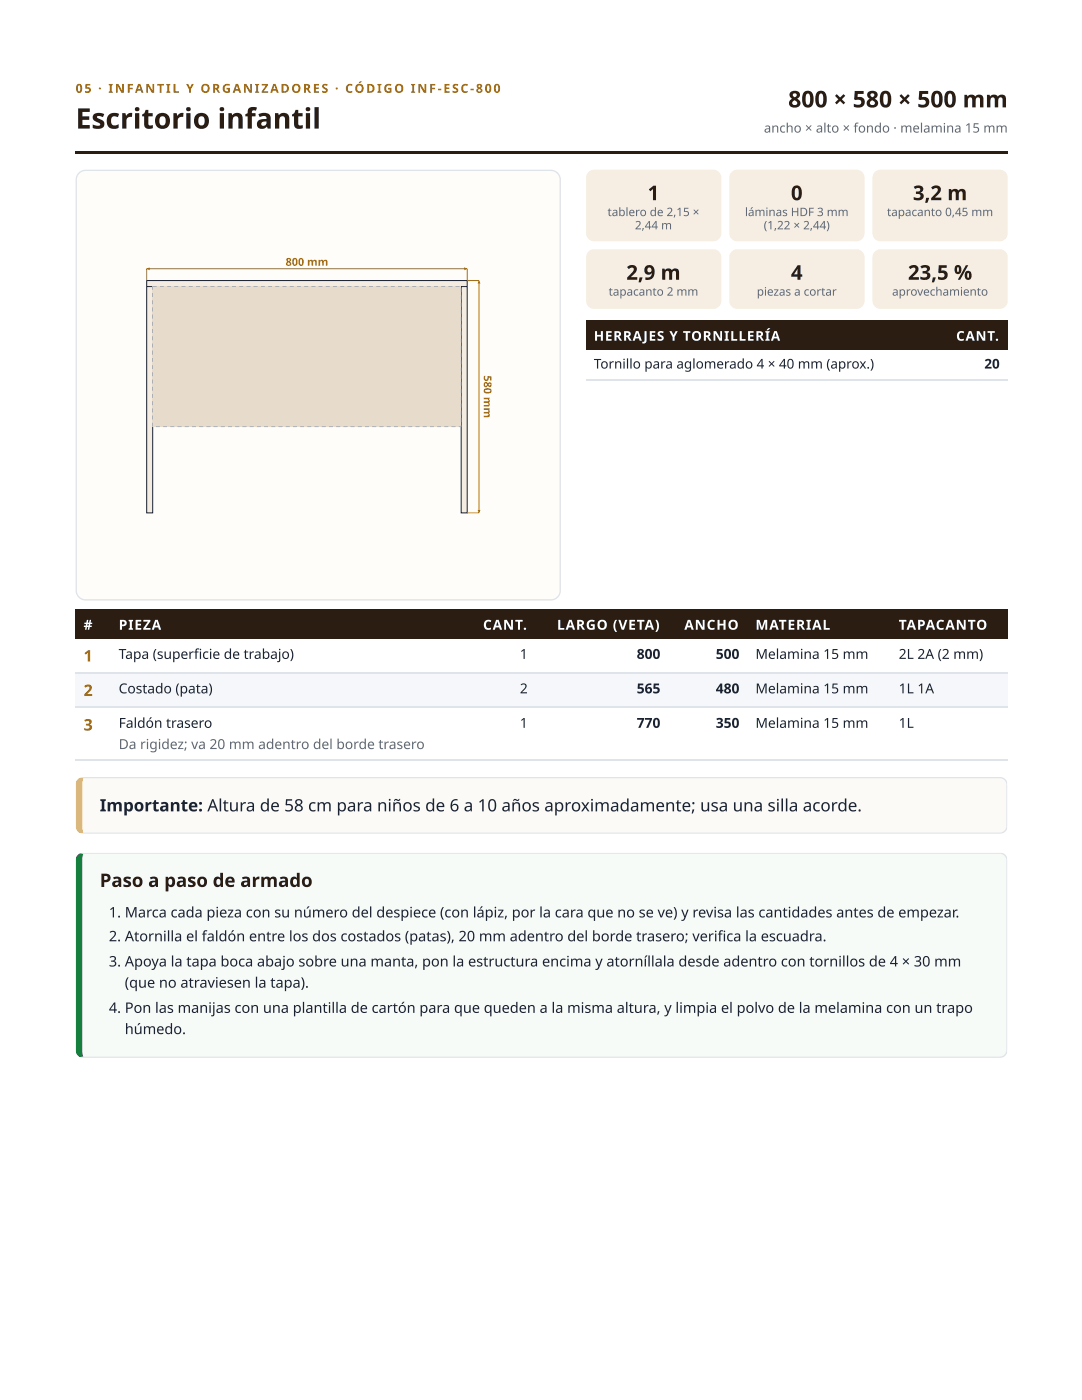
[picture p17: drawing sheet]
<svg xmlns="http://www.w3.org/2000/svg" width="216mm" height="279mm" viewBox="0 0 216 279" stroke-linecap="round" stroke-linejoin="round" font-family="sans-serif">
<defs><g id="words">
<text font-size="5.6" fill="#2b1d12" x="15.1" y="25.7">Escritorio infantil</text>
<text font-size="4.6" fill="#2b1d12" x="157.3" y="21.4">800 × 580 × 500 mm</text>
<g font-size="4.1" fill="#2b1d12">
<text x="129.2" y="40">1</text>
<text x="157.8" y="40">0</text>
<text x="182.2" y="40">3,2 m</text>
<text x="125" y="55.8">2,9 m</text>
<text x="157.8" y="55.8">4</text>
<text x="181.2" y="55.8">23,5 %</text>
</g>
<text font-size="3.7" fill="#2b1d12" x="19.9" y="177">Paso a paso de armado</text>
<text font-size="3.4" fill="#1b2333" x="19.9" y="161.9">Importante: Altura de 58 cm para niños de 6 a 10 años aproximadamente; usa una silla acorde.</text>
<g font-size="3.2" fill="#a26a10">
<text x="16.7" y="132">1</text>
<text x="16.7" y="138.9">2</text>
<text x="16.7" y="145.8">3</text>
</g>
<g font-size="2.9" fill="#1b2333">
<text x="21.7" y="183.1">1. Marca cada pieza con su número del despiece (con lápiz, por la cara que no se ve) y revisa las cantidades antes de empezar.</text>
<text x="21.7" y="187.9">2. Atornilla el faldón entre los dos costados (patas), 20 mm adentro del borde trasero; verifi ca la escuadra.</text>
<text x="21.7" y="192.9">3. Apoya la tapa boca abajo sobre una manta, pon la estructura encima y atorníllala desde adentro con tornillos de 4 × 30 mm</text>
<text x="24.9" y="197.1">(que no atraviesen la tapa).</text>
<text x="21.7" y="202.1">4. Pon las manijas con una plantilla de cartón para que queden a la misma altura, y limpia el polvo de la melamina con un trapo</text>
<text x="24.9" y="206.4">húmedo.</text>
</g>
<g font-size="2.8" fill="#fff">
<text x="16.7" y="125.7">#</text>
<text x="23.7" y="125.7">PIEZA</text>
<text x="96.4" y="125.7">CANT.</text>
<text x="111.1" y="125.7">LARGO (VETA)</text>
<text x="136.5" y="125.7">ANCHO</text>
<text x="150.7" y="125.7">MATERIAL</text>
<text x="179.3" y="125.7">TAPACANTO</text>
</g>
<g font-size="2.8" fill="#1b2333">
<text x="23.7" y="131.5">Tapa (superfi cie de trabajo)</text>
<text x="103.7" y="131.5">1</text>
<text x="127" y="131.5">800</text>
<text x="142.8" y="131.5">500</text>
<text x="150.7" y="131.5">Melamina 15 mm</text>
<text x="179.3" y="131.5">2L 2A (2 mm)</text>
<text x="23.7" y="138.4">Costado (pata)</text>
<text x="103.7" y="138.4">2</text>
<text x="127" y="138.4">565</text>
<text x="142.8" y="138.4">480</text>
<text x="150.7" y="138.4">Melamina 15 mm</text>
<text x="179.3" y="138.4">1L 1A</text>
<text x="23.7" y="145.3">Faldón trasero</text>
<text x="103.7" y="145.3">1</text>
<text x="127" y="145.3">770</text>
<text x="142.8" y="145.3">350</text>
<text x="150.7" y="145.3">Melamina 15 mm</text>
<text x="179.3" y="145.3">1L</text>
</g>
<text font-size="2.8" fill="#5d6678" x="23.7" y="149.5">Da rigidez; va 20 mm adentro del borde trasero</text>
<g font-size="2.7" fill="#fff">
<text x="118.5" y="68">HERRAJES Y TORNILLERÍA</text>
<text x="190.8" y="68">CANT.</text>
</g>
<g font-size="2.7" fill="#1b2333">
<text x="118.5" y="73.6">Tornillo para aglomerado 4 × 40 mm (aprox.)</text>
<text x="196.4" y="73.6">20</text>
</g>
<text font-size="2.6" fill="#5d6678" x="152.4" y="26.5">ancho × alto × fondo · melamina 15 mm</text>
<text font-size="2.5" fill="#a26a10" x="15.1" y="18.5">05 · INFANTIL Y ORGANIZADORES · CÓDIGO INF-ESC-800</text>
<g font-size="2.3" fill="#5d6678">
<text x="121.2" y="43.1">tablero de 2,15 ×</text>
<text x="126.7" y="45.8">2,44 m</text>
<text x="148.6" y="43.1">láminas HDF 3 mm</text>
<text x="152.4" y="45.8">(1,22 × 2,44)</text>
<text x="177" y="43.1">tapacanto 0,45 mm</text>
<text x="121.4" y="59">tapacanto 2 mm</text>
<text x="151" y="59">piezas a cortar</text>
<text x="178" y="59">aprovechamiento</text>
</g>
<g font-size="2.2" fill="#b07a12">
<text x="57" y="53">800 mm</text>
<text x="96.5" y="74.9" transform="rotate(90 96.5 74.9)">580 mm</text>
</g>
</g></defs>
<g fill="#2b1d12">
<path d="M15.1 30.2h185.9v.5h-185.9z"/>
<path d="M15.1 121.7h6.9v5.8h-6.9z"/>
<path d="M22 121.7h71.4v5.8h-71.4z"/>
<path d="M93.4 121.7h13.5v5.8h-13.5z"/>
<path d="M106.9 121.7h26.4v5.8h-26.4z"/>
<path d="M133.3 121.7h15.9v5.8h-15.9z"/>
<path d="M149.2 121.7h28.6v5.8h-28.6z"/>
<path d="M177.8 121.7h23.2v5.8h-23.2z"/>
</g>
<g fill="#f6f7fa">
<path d="M15.1 134.4h6.9v6.9h-6.9z"/>
<path d="M22 134.4h71.4v6.9h-71.4z"/>
<path d="M93.4 134.4h13.5v6.9h-13.5z"/>
<path d="M106.9 134.4h26.4v6.9h-26.4z"/>
<path d="M133.3 134.4h15.9v6.9h-15.9z"/>
<path d="M149.2 134.4h28.6v6.9h-28.6z"/>
<path d="M177.8 134.4h23.2v6.9h-23.2z"/>
</g>
<path d="M15.1 134.3h185.9M15.1 141.2h185.9M15.1 151.7h185.9" fill="none" stroke="#dfe3ea" stroke-width=".26"/>
<path d="M16.2 155.4l.5-.2h182.8a1.47 1.47 0 0 1 1.5 1.4v8.2a1.47 1.47 0 0 1-1.5 1.5h-182.8a1.3 1.3 0 0 1-1-1.5l.1-8.3 .1-.6z" fill="#fbfaf6"/>
<g fill="#dfe3ea">
<path d="M15.1 155h185.9v1h-185.9z"/>
<path d="M15.1 165.4h185.9v1h-185.9z"/>
<path d="M200.1 155h.9v11.4h-.9z"/>
</g>
<path d="M15.1 155h1.6v11.4h-1.6z" fill="#e0a84b"/>
<path d="M16.2 170.5l.5-.2h182.8a1.47 1.47 0 0 1 1.5 1.4v37.8a1.47 1.47 0 0 1-1.5 1.5h-182.8a1.3 1.3 0 0 1-1-1.5v-37.8l.2-.7z" fill="#f7fbf7"/>
<g fill="#dfe3ea">
<path d="M15.1 170.1h185.9v1h-185.9z"/>
<path d="M15.1 210.2h185.9v.9h-185.9z"/>
<path d="M200.1 170.1h.9v41h-.9z"/>
</g>
<path d="M15.1 170.1h1.6v41h-1.6z" fill="#15803d"/>
<path d="M15.8 34.5l.6-.4 .7-.1h92.8a1.87 1.87 0 0 1 1.9 1.9v82a1.87 1.87 0 0 1-1.9 1.8h-92.8a1.87 1.87 0 0 1-1.9-1.8v-82l.2-.7z" fill="#fffdf9"/>
<path d="M15.8 34.5l.6-.4 .7-.1h92.8a1.87 1.87 0 0 1 1.9 1.9v82a1.87 1.87 0 0 1-1.9 1.8h-92.8a1.87 1.87 0 0 1-1.9-1.8v-82l.2-.7z" fill="none" stroke="#dfe3ea" stroke-width=".26"/>
<path d="M29.3 56h63.9v1.2h-63.9z" fill="#f4ece0"/>
<path d="M29.3 56h63.9v1.2h-63.9z" fill="none" stroke="#1b2333" stroke-width=".2"/>
<path d="M29.3 57.2h1.2v45.2h-1.2z" fill="#f4ece0"/>
<path d="M29.3 57.2h1.2v45.2h-1.2z" fill="none" stroke="#1b2333" stroke-width=".2"/>
<path d="M92 57.2h1.2v45.2h-1.2z" fill="#f4ece0"/>
<path d="M92 57.2h1.2v45.2h-1.2z" fill="none" stroke="#1b2333" stroke-width=".2"/>
<path d="M30.5 57.2h61.5v28h-61.5z" fill="#e7dccb"/>
<path d="M31.9 57.1h.8v.2h-.8zM33.3 57.1h.8v.2h-.8zM34.8 57.1h.8v.2h-.8zM36.2 57.1h.8v.2h-.8zM37.7 57.1h.8v.2h-.8zM39.1 57.1h.8v.2h-.8zM40.5 57.1h.8v.2h-.8zM42 57.1h.8v.2h-.8zM43.4 57.1h.8v.2h-.8zM44.9 57.1h.8v.2h-.8zM46.3 57.1h.8v.2h-.8zM47.7 57.1h.8v.2h-.8zM49.2 57.1h.8v.2h-.8zM50.6 57.1h.8v.2h-.8zM52.1 57.1h.8v.2h-.8zM53.5 57.1h.8v.2h-.8zM54.9 57.1h.8v.2h-.8zM56.4 57.1h.8v.2h-.8zM57.8 57.1h.8v.2h-.8zM59.2 57.1h.8v.2h-.8zM60.7 57.1h.8v.2h-.8zM62.1 57.1h.8v.2h-.8zM63.6 57.1h.8v.2h-.8zM65 57.1h.8v.2h-.8zM66.4 57.1h.8v.2h-.8zM67.9 57.1h.8v.2h-.8zM69.3 57.1h.8v.2h-.8zM70.8 57.1h.8v.2h-.8zM72.2 57.1h.8v.2h-.8zM73.6 57.1h.8v.2h-.8zM75.1 57.1h.8v.2h-.8zM76.5 57.1h.8v.2h-.8zM78 57.1h.8v.2h-.8zM79.4 57.1h.8v.2h-.8zM80.8 57.1h.8v.2h-.8zM82.3 57.1h.8v.2h-.8zM83.7 57.1h.8v.2h-.8zM85.1 57.1h.8v.2h-.8zM86.6 57.1h.8v.2h-.8zM88 57.1h.8v.2h-.8zM89.5 57.1h.8v.2h-.8zM90.9 57.1h.8v.2h-.8zM92 57.5h.1v.8h-.1zM92 59h.1v.7h-.1zM92 60.4h.1v.8h-.1zM92 61.8h.1v.8h-.1zM92 63.3h.1v.8h-.1zM92 64.7h.1v.8h-.1zM92 66.1h.1v.8h-.1zM92 67.6h.1v.8h-.1zM92 69h.1v.8h-.1zM92 70.5h.1v.8h-.1zM92 71.9h.1v.8h-.1zM92 73.3h.1v.8h-.1zM92 74.8h.1v.8h-.1zM92 76.2h.1v.8h-.1zM92 77.7h.1v.8h-.1zM92 79.1h.1v.8h-.1zM92 80.5h.1v.8h-.1zM92 82h.1v.8h-.1zM92 83.4h.1v.8h-.1zM91.5 85.1l.5 .1v-.3h.1v.3h-.6zM90.1 85.1h.8v.1h-.8zM88.7 85.1h.8v.1h-.8zM87.2 85.1h.8v.1h-.8zM85.8 85.1h.8v.1h-.8zM84.3 85.1h.8v.1h-.8zM82.9 85.1h.8v.1h-.8zM81.5 85.1h.8v.1h-.8zM80 85.1h.8v.1h-.8zM78.6 85.1h.8v.1h-.8zM77.2 85.1h.8v.1h-.8zM75.7 85.1h.8v.1h-.8zM74.3 85.1h.8v.1h-.8zM72.8 85.1h.8v.1h-.8zM71.4 85.1h.8v.1h-.8zM70 85.1h.8v.1h-.8zM68.5 85.1h.8v.1h-.8zM67.1 85.1h.8v.1h-.8zM65.6 85.1h.8v.1h-.8zM64.2 85.1h.8v.1h-.8zM62.8 85.1h.8v.1h-.8zM61.3 85.1h.8v.1h-.8zM59.9 85.1h.8v.1h-.8zM58.4 85.1h.8v.1h-.8zM57 85.1h.8v.1h-.8zM55.6 85.1h.8v.1h-.8zM54.1 85.1h.8v.1h-.8zM52.7 85.1h.8v.1h-.8zM51.3 85.1h.8v.1h-.8zM49.8 85.1h.8v.1h-.8zM48.4 85.1h.8v.1h-.8zM46.9 85.1h.8v.1h-.8zM45.5 85.1h.8v.1h-.8zM44.1 85.1h.8v.1h-.8zM42.6 85.1h.8v.1h-.8zM41.2 85.1h.8v.1h-.8zM39.7 85.1h.8v.1h-.8zM38.3 85.1h.8v.1h-.8zM36.9 85.1h.8v.1h-.8zM35.4 85.1h.8v.1h-.8zM34 85.1h.8v.1h-.8zM32.5 85.1h.8v.1h-.8zM31.1 85.1h.8v.1h-.8zM30.4 84.4h.1v.8h-.1zM30.4 82.9h.1v.8h-.1zM30.4 81.5h.1v.8h-.1zM30.4 80.1h.1v.8h-.1zM30.4 78.6h.1v.8h-.1zM30.4 77.2h.1v.8h-.1zM30.4 75.7h.1v.8h-.1zM30.4 74.3h.1v.8h-.1zM30.4 72.9h.1v.8h-.1zM30.4 71.4h.1v.8h-.1zM30.4 70h.1v.8h-.1zM30.4 68.5h.1v.8h-.1zM30.4 67.1h.1v.8h-.1zM30.4 65.7h.1v.8h-.1zM30.4 64.2h.1v.8h-.1zM30.4 62.8h.1v.8h-.1zM30.4 61.3h.1v.8h-.1zM30.4 59.9h.1v.8h-.1zM30.4 58.5h.1v.8h-.1zM30.4 57.1h.9v.2l-.8-.1v.6h-.1z" fill="#8a93a3"/>
<path d="M29.3 56v-2.4h63.9v2.4" fill="none" stroke="#b07a12" stroke-width=".2"/>
<path d="M29.3 53.6l.6-.3v.6zM92.6 53.3v.6l.6-.3z" fill="#b07a12"/>
<path d="M93.2 56h2.4v46.4h-2.4" fill="none" stroke="#b07a12" stroke-width=".2"/>
<path d="M95.6 56l-.3 .6h.6zM95.3 101.8h.6l-.3 .6z" fill="#b07a12"/>
<g fill="#2b1d12">
<path d="M116.9 64h70.2v5.8h-70.2z"/>
<path d="M187.1 64h13.9v5.8h-13.9z"/>
</g>
<path d="M116.9 75.8h84.1" fill="none" stroke="#dfe3ea" stroke-width=".26"/>
<g fill="#f6eee2">
<path d="M117.4 34.3l.5-.3 .6-.1h23.8a1.6 1.6 0 0 1 1.6 1.6v11.1a1.6 1.6 0 0 1-1.6 1.6h-23.8a1.6 1.6 0 0 1-1.6-1.6v-11.1l.2-.6z"/>
<path d="M146 34.3l.5-.3 .6-.1h23.8a1.6 1.6 0 0 1 1.6 1.6v11.1a1.6 1.6 0 0 1-1.6 1.6h-23.8a1.6 1.6 0 0 1-1.6-1.6v-11.1l.1-.6z"/>
<path d="M174.6 34.3l.5-.3 .6-.1h23.8a1.52 1.52 0 0 1 1.5 1.6v11.1a1.52 1.52 0 0 1-1.5 1.6h-23.8a1.6 1.6 0 0 1-1.6-1.6v-11.1l.1-.6z"/>
<path d="M117.4 50.2l.5-.3 .6-.2h23.8a1.6 1.6 0 0 1 1.6 1.6v8.7a1.6 1.6 0 0 1-1.6 1.6h-23.8a1.6 1.6 0 0 1-1.6-1.6v-8.7l.2-.6z"/>
<path d="M146 50.2l.5-.3 .6-.2h23.8a1.6 1.6 0 0 1 1.6 1.6v8.7a1.6 1.6 0 0 1-1.6 1.6h-23.8a1.6 1.6 0 0 1-1.6-1.6v-8.7l.1-.6z"/>
<path d="M174.6 50.2l.5-.3 .6-.2h23.8a1.52 1.52 0 0 1 1.5 1.6v8.7a1.52 1.52 0 0 1-1.5 1.6h-23.8a1.6 1.6 0 0 1-1.6-1.6v-8.7l.1-.6z"/>
</g>
<use href="#words"/>
</svg>
